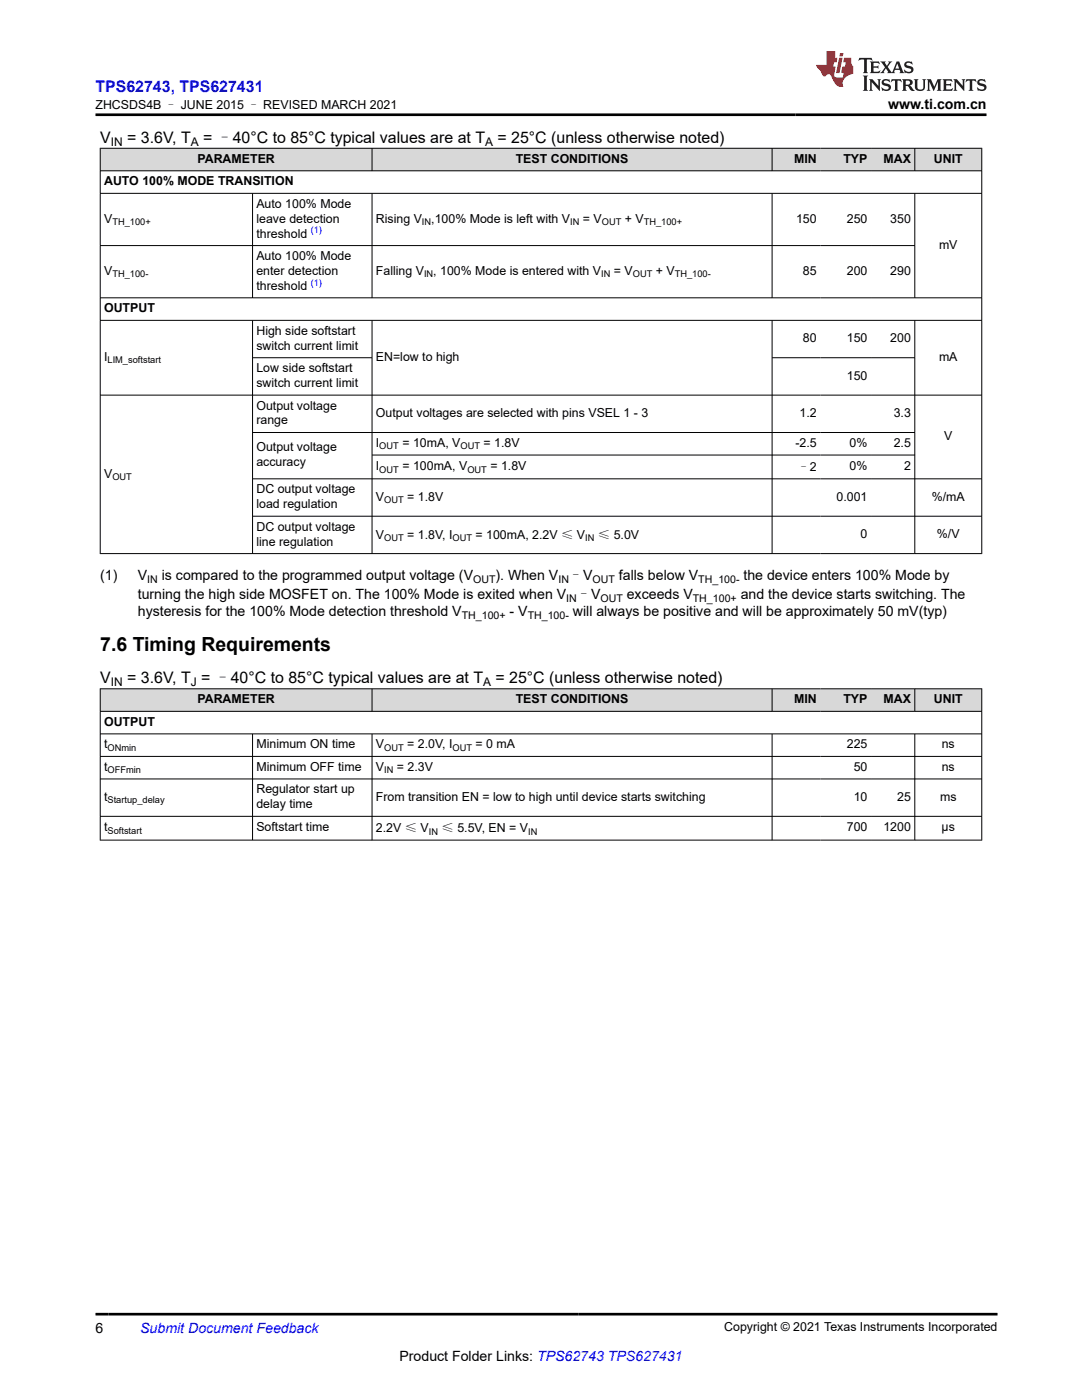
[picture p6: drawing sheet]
<svg xmlns="http://www.w3.org/2000/svg" width="216mm" height="279mm" viewBox="0 0 216 279" stroke-linecap="round" stroke-linejoin="round" font-family="sans-serif">
<defs><g id="words">
<text font-size="3.9" x="20" y="129.8">7.6 Timing Requirements</text>
<text font-size="3.2" fill="#00f" x="19.1" y="18.3">TPS62743, TPS627431</text>
<g font-size="3.2">
<text x="20" y="28.4">V</text>
<text x="25.4" y="28.4">= 3.6V, T</text>
<text x="40.5" y="28.4">= –40°C to 85°C typical values are at T</text>
<text x="99.3" y="28.4">= 25°C (unless otherwise noted)</text>
<text x="20" y="136.3">V</text>
<text x="25.4" y="136.3">= 3.6V, T = –40°C to 85°C typical values are at T</text>
<text x="98.9" y="136.3">= 25°C (unless otherwise noted)</text>
</g>
<g font-size="2.8">
<text x="177.2" y="21.7">www.ti.com.cn</text>
<text x="20" y="115.8">(1)</text>
<text x="27.5" y="115.8">V</text>
<text x="27.5" y="119.5">turning the high side MOSFET on. The 100% Mode is exited when V</text>
<text x="32.3" y="115.8">is compared to the programmed output voltage (V</text>
<text x="98.9" y="115.8">). When V</text>
<text x="113.5" y="115.8">–V</text>
<text x="115.1" y="119.5">–V</text>
<text x="123.5" y="115.8">falls below V</text>
<text x="125.1" y="119.5">exceeds V</text>
<text x="147.8" y="119.5">and the device starts switching. The</text>
<text x="148.4" y="115.8">the device enters 100% Mode by</text>
<text x="27.5" y="122.9">hysteresis for the 100% Mode detection threshold V</text>
<text x="101.7" y="122.9">- V</text>
<text x="114.3" y="122.9">will always be positive and will be approximately 50 mV(typ)</text>
<text x="19.1" y="266">6</text>
<text x="79.7" y="271.7">Product Folder Links: TPS62743 TPS627431</text>
</g>
<text font-size="2.8" fill="#00f" x="28" y="266">Submit Document Feedback</text>
<g font-size="2.5">
<text x="19" y="21.8">ZHCSDS4B – JUNE 2015 – REVISED MARCH 2021</text>
<text x="39.4" y="32.5">PARAMETER</text>
<text x="102.9" y="32.5">TEST CONDITIONS</text>
<text x="158.4" y="32.5">MIN</text>
<text x="168.3" y="32.5">TYP</text>
<text x="176.3" y="32.5">MAX</text>
<text x="186.3" y="32.5">UNIT</text>
<text x="20.8" y="37">AUTO 100% MODE TRANSITION</text>
<text x="51.2" y="41.5">Auto 100% Mode</text>
<text x="20.8" y="44.4">V</text>
<text x="51.2" y="44.4">leave detection</text>
<text x="51.2" y="47.4">threshold</text>
<text x="75" y="44.4">Rising V</text>
<text x="86.1" y="44.4">,100% Mode is left with V</text>
<text x="116.3" y="44.4">= V</text>
<text x="124.7" y="44.4">+ V</text>
<text x="158.8" y="44.4">150</text>
<text x="169" y="44.4">250</text>
<text x="177.7" y="44.4">350</text>
<text x="51.2" y="51.9">Auto 100% Mode</text>
<text x="187.4" y="49.7">mV</text>
<text x="20.8" y="54.9">V</text>
<text x="51.2" y="54.9">enter detection</text>
<text x="51.2" y="57.8">threshold</text>
<text x="75" y="54.9">Falling V</text>
<text x="86.5" y="54.9">, 100% Mode is entered with V</text>
<text x="122.5" y="54.9">= V</text>
<text x="130.9" y="54.9">+ V</text>
<text x="160.2" y="54.9">85</text>
<text x="169" y="54.9">200</text>
<text x="177.7" y="54.9">290</text>
<text x="20.8" y="62.3">OUTPUT</text>
<text x="51.2" y="66.8">High side softstart</text>
<text x="51.2" y="69.8">switch current limit</text>
<text x="160.2" y="68.3">80</text>
<text x="169" y="68.3">150</text>
<text x="177.7" y="68.3">200</text>
<text x="20.8" y="72">I</text>
<text x="51.2" y="74.3">Low side softstart</text>
<text x="51.2" y="77.2">switch current limit</text>
<text x="75" y="72">EN=low to high</text>
<text x="169" y="75.8">150</text>
<text x="187.4" y="72">mA</text>
<text x="51.2" y="81.7">Output voltage</text>
<text x="75" y="83.2">Output voltages are selected with pins VSEL 1 - 3</text>
<text x="159.5" y="83.2">1.2</text>
<text x="178.3" y="83.2">3.3</text>
<text x="51.2" y="84.7">range</text>
<text x="75" y="89.2">I</text>
<text x="80.3" y="89.2">= 10mA, V</text>
<text x="96.5" y="89.2">= 1.8V</text>
<text x="158.7" y="89.2">-2.5</text>
<text x="169.5" y="89.2">0%</text>
<text x="178.3" y="89.2">2.5</text>
<text x="188.4" y="87.8">V</text>
<text x="20.8" y="95.3">V</text>
<text x="51.2" y="90.1">Output voltage</text>
<text x="51.2" y="93.1">accuracy</text>
<text x="75" y="93.8">I</text>
<text x="80.3" y="93.8">= 100mA, V</text>
<text x="97.9" y="93.8">= 1.8V</text>
<text x="159.1" y="94">–2</text>
<text x="169.5" y="93.8">0%</text>
<text x="180.4" y="93.8">2</text>
<text x="51.2" y="98.4">DC output voltage</text>
<text x="51.2" y="101.4">load regulation</text>
<text x="75" y="99.9">V</text>
<text x="81.2" y="99.9">= 1.8V</text>
<text x="166.9" y="99.9">0.001</text>
<text x="185.9" y="99.9">%/mA</text>
<text x="51.2" y="105.9">DC output voltage</text>
<text x="75" y="107.5">V</text>
<text x="81.2" y="107.5">= 1.8V, I</text>
<text x="94.9" y="107.5">= 100mA, 2.2V ≤ V</text>
<text x="119.3" y="107.5">≤ 5.0V</text>
<text x="171.7" y="107.4">0</text>
<text x="187" y="107.4">%/V</text>
<text x="51.2" y="108.9">line regulation</text>
<text x="39.4" y="140.4">PARAMETER</text>
<text x="102.9" y="140.4">TEST CONDITIONS</text>
<text x="158.4" y="140.4">MIN</text>
<text x="168.3" y="140.4">TYP</text>
<text x="176.3" y="140.4">MAX</text>
<text x="186.3" y="140.4">UNIT</text>
<text x="20.8" y="144.9">OUTPUT</text>
<text x="20.8" y="149.3">t</text>
<text x="51.2" y="149.3">Minimum ON time</text>
<text x="75" y="149.3">V</text>
<text x="81.2" y="149.3">= 2.0V, I</text>
<text x="94.9" y="149.3">= 0 mA</text>
<text x="169" y="149.3">225</text>
<text x="187.9" y="149.3">ns</text>
<text x="20.8" y="153.8">t</text>
<text x="51.2" y="153.8">Minimum OFF time</text>
<text x="75" y="153.8">V</text>
<text x="79.2" y="153.8">= 2.3V</text>
<text x="170.4" y="153.8">50</text>
<text x="187.9" y="153.8">ns</text>
<text x="20.8" y="159.8">t</text>
<text x="51.2" y="158.3">Regulator start up</text>
<text x="51.2" y="161.3">delay time</text>
<text x="75" y="159.8">From transition EN = low to high until device starts switching</text>
<text x="170.4" y="159.8">10</text>
<text x="179" y="159.8">25</text>
<text x="187.6" y="159.8">ms</text>
<text x="20.8" y="165.9">t</text>
<text x="51.2" y="165.9">Softstart time</text>
<text x="75" y="166.1">2.2V ≤ V</text>
<text x="88.1" y="166.1">≤ 5.5V, EN = V</text>
<text x="169" y="165.9">700</text>
<text x="176.3" y="165.9">1200</text>
<text x="187.9" y="165.9">µs</text>
<text x="144.5" y="265.7">Copyright © 2021 Texas Instruments Incorporated</text>
</g>
<g font-size="2.4">
<text x="22.1" y="29.1">IN</text>
<text x="38.1" y="29.1">A</text>
<text x="96.8" y="29.1">A</text>
<text x="22.1" y="137">IN</text>
<text x="38.1" y="137">J</text>
<text x="96.4" y="137">A</text>
</g>
<g font-size="2.1">
<text x="29.4" y="116.4">IN</text>
<text x="94.4" y="116.4">OUT</text>
<text x="111.4" y="116.4">IN</text>
<text x="118.2" y="116.4">OUT</text>
<text x="139.3" y="116.4">TH_100-</text>
<text x="92.1" y="123.5">TH_100+</text>
<text x="105.3" y="123.5">TH_100-</text>
<text x="113" y="120.1">IN</text>
<text x="119.8" y="120.1">OUT</text>
<text x="138.2" y="120.1">TH_100+</text>
</g>
<g font-size="1.9">
<text x="22.4" y="44.9">TH_100+</text>
<text x="84.2" y="44.9">IN</text>
<text x="113.8" y="44.9">IN</text>
<text x="120.1" y="44.9">OUT</text>
<text x="128.5" y="44.9">TH_100+</text>
<text x="22.4" y="55.4">TH_100-</text>
<text x="84.6" y="55.4">IN</text>
<text x="120" y="55.4">IN</text>
<text x="126.3" y="55.4">OUT</text>
<text x="134.6" y="55.4">TH_100-</text>
<text x="21.5" y="72.5">LIM_softstart</text>
<text x="75.7" y="89.7">OUT</text>
<text x="91.9" y="89.7">OUT</text>
<text x="22.4" y="95.8">OUT</text>
<text x="75.7" y="94.3">OUT</text>
<text x="93.3" y="94.3">OUT</text>
<text x="76.7" y="100.4">OUT</text>
<text x="76.7" y="108">OUT</text>
<text x="90.3" y="108">OUT</text>
<text x="116.8" y="108">IN</text>
<text x="21.5" y="149.8">ONmin</text>
<text x="76.7" y="149.8">OUT</text>
<text x="90.3" y="149.8">OUT</text>
<text x="21.5" y="154.3">OFFmin</text>
<text x="76.7" y="154.3">IN</text>
<text x="21.5" y="160.3">Startup_delay</text>
<text x="21.5" y="166.4">Softstart</text>
<text x="85.6" y="166.5">IN</text>
<text x="105.4" y="166.5">IN</text>
</g>
<g font-size="1.9" fill="#00f">
<text x="62" y="46.6">(1)</text>
<text x="62" y="57">(1)</text>
</g>
</g></defs>
<g fill="#d8d8d8">
<path d="M20 29.6h175.9v4.5h-175.9z" fill-rule="evenodd"/>
<path d="M20.1 29.7h54.1v4.3h-54.1z" fill-rule="evenodd"/>
<path d="M74.3 29.7h79.7v4.3h-79.7z" fill-rule="evenodd"/>
<path d="M154.1 29.7h9.6v4.3h-9.6z" fill-rule="evenodd"/>
<path d="M163.7 29.7h10.1v4.3h-10.1z" fill-rule="evenodd"/>
<path d="M173.8 29.7h8.7v4.3h-8.7z" fill-rule="evenodd"/>
<path d="M182.6 29.7h13.2v4.3h-13.2z" fill-rule="evenodd"/>
</g>
<g fill="none" stroke="#000" stroke-width=".2">
<path d="M19.9 29.6h176.1M19.9 34.1h176.1M19.9 38.6h176.1M20 29.5v81M50.4 38.6v20.9M74.2 29.5v4.6M74.2 38.6v20.9M154.1 29.5v4.6M154.1 38.6v20.9M182.5 29.5v4.6M182.5 38.6v20.9M195.9 29.5v81"/>
<path d="M19.9 49h162.7M19.9 59.4h176.1M19.9 63.9h176.1M19.9 78.9h176.1M50.4 63.9v46.6M50.4 71.4h23.9M74.2 63.9v46.6M154.1 63.9v46.6M154.1 71.4h28.5M182.5 63.9v46.6M50.4 86.3h132.2M50.4 95.6h145.6"/>
<path d="M74.2 90.8h108.4M19.9 110.5h176.1M50.4 103h145.6"/>
</g>
<g fill="#d8d8d8">
<path d="M20 137.5h175.9v4.5h-175.9z" fill-rule="evenodd"/>
<path d="M20.1 137.5h54.1v4.4h-54.1z" fill-rule="evenodd"/>
<path d="M74.3 137.5h79.7v4.4h-79.7z" fill-rule="evenodd"/>
<path d="M154.1 137.5h9.6v4.4h-9.6z" fill-rule="evenodd"/>
<path d="M163.7 137.5h10.1v4.4h-10.1z" fill-rule="evenodd"/>
<path d="M173.8 137.5h8.7v4.4h-8.7z" fill-rule="evenodd"/>
<path d="M182.6 137.5h13.2v4.4h-13.2z" fill-rule="evenodd"/>
</g>
<g fill="none" stroke="#000" stroke-width=".2">
<path d="M19.9 137.5h176.1M20 137.4v30.3M74.2 137.4v4.6M154.1 137.4v4.6M182.5 137.4v4.6M195.9 137.4v30.3M19.9 142h176.1M19.9 146.5h176.1M19.9 151h176.1M19.9 155.5h176.1M50.4 146.5v21.2M74.2 146.5v21.2"/>
<path d="M154.1 146.5v21.2M182.5 146.5v21.2M19.9 162.9h176.1M19.9 167.7h176.1"/>
</g>
<path d="M171.5 11.6l-.2 .5 .5-.2h.6v.1v2.2l-.2 .4h1l-.2-.4v-2.2v-.1h.5l.6 .2-.2-.5zM173.6 12.3l.2 .4v1.5l-.2 .4h1.9l.1-.6a1.08 1.08 0 0 1-1.3 .2v-.7h.6l.4 .2v-.7l-.4 .2h-.6v-.5l.2-.2a1 1 0 0 1 1 .3l-.1-.5zM175.7 12.3l.9 1.1-1 1.2h.9l-.2-.2 .5-.8 .4 .8-.2 .2h1.6l-.2-.2 .2-.5h.9l.1 .5-.1 .2h.9l-.2-.3-.8-2h-.5l-.9 2.2-.9-1.1 .9-1.1h-.8l.2 .2-.4 .6-.4-.6 .2-.2zM179 12.7l.4 1h-.7zM180.7 12.4a.65 .65 0 0 0-.2 .7 .65 .65 0 0 0 .6 .5l.6 .1 .1 .3a.79 .79 0 0 1-.7 .4 .79 .79 0 0 1-.7-.5l.1 .7 .2-.1a.93 .93 0 0 0 1.1 .1 .93 .93 0 0 0 .4-1 1.46 1.46 0 0 0-1.2-.6l-.1-.3a1.09 1.09 0 0 1 1.2 .2l-.2-.6-.1 .1-.5-.2zM172.2 15.1l.2 .4v2.2l-.2 .4h1l-.2-.4v-2.2l.2-.4zM173.4 15.8l.2 .4v1.5l-.2 .4h.8l-.3-.4 .1-1.3 1.6 1.8v-2l.2-.4h-.7l.1 .2 .1 1.1-1.2-1.3zM176.2 15.9a.65 .65 0 0 0-.2 .8 .65 .65 0 0 0 .6 .4l.6 .2 .1 .2a.79 .79 0 0 1-.7 .4 .79 .79 0 0 1-.7-.5l.1 .7 .2-.1a.93 .93 0 0 0 1.1 .1 .93 .93 0 0 0 .4-.9 1.46 1.46 0 0 0-1.2-.6l-.1-.4a1.09 1.09 0 0 1 1.2 .2l-.1-.6-.2 .1-.5-.1zM177.9 15.8l-.1 .6a.63 .63 0 0 1 .8-.3v1.6l-.3 .4h1l-.2-.4v-1.6a.66 .66 0 0 1 .8 .3l-.1-.6zM180 15.8l.2 .4v1.5l-.2 .4h1l-.2-.2-.1-.7h.5l.1 .2a.79 .79 0 0 0 1.2 .6l-1-.9a.61 .61 0 0 0 .6-.6 .61 .61 0 0 0-.5-.7zM180.8 16.1h.1a.47 .47 0 0 1 .5 .1 .47 .47 0 0 1 .1 .5l-.1 .1-.7 .1zM182.3 15.8l.2 .2a2.27 2.27 0 0 0 .4 2 1.04 1.04 0 0 0 1.7-.7v-1.3l.2-.2h-.8l.2 .4v1.1a.6 .6 0 0 1-.6 .6 .6 .6 0 0 1-.6-.6v-1.1l.3-.4zM184.9 15.8l.2 .4v1.5l-.2 .4h.8l-.3-.4v-1.4l.9 1.9 .9-1.9v1.4l-.3 .4h1l-.2-.4v-1.5l.2-.4h-.8l-.7 1.5-.6-1.5zM188.1 15.8l.2 .4v1.5l-.2 .4h1.9l.1-.6a1.09 1.09 0 0 1-1.3 .2v-.7h.6l.4 .2v-.6l-.4 .2h-.6v-.6l.2-.1a1.01 1.01 0 0 1 1 .3l-.1-.6zM190.2 15.8l.3 .4v1.5l-.3 .4h.8l-.2-.4v-1.3l1.6 1.8v-2l.2-.4h-.7l.2 .2v1.1l-1.2-1.3zM192.8 15.8l-.1 .6a.63 .63 0 0 1 .8-.3v1.6l-.3 .4h1l-.2-.4v-1.6a.66 .66 0 0 1 .8 .3l-.1-.6zM195.2 15.9a.65 .65 0 0 0-.2 .8 .65 .65 0 0 0 .6 .4l.6 .2 .2 .2a.79 .79 0 0 1-.7 .4 .79 .79 0 0 1-.7-.5l.1 .7 .2-.1a.93 .93 0 0 0 1 .1 .93 .93 0 0 0 .5-.9 1.46 1.46 0 0 0-1.3-.6v-.4a1.09 1.09 0 0 1 1.2 .2l-.2-.6-.2 .1-.5-.1z" fill="#231f20"/>
<path d="M164.9 10.2v2.8h-2l.1 .3 .8 1a.95 .95 0 0 0 1 .9 .59 .59 0 0 1 .5-.4 .59 .59 0 0 1 .5 .4l.4 .7a1.59 1.59 0 0 0 2.1 1.4 1.61 1.61 0 0 1 1-2.3l1-.3-.1-1.5a1.59 1.59 0 0 1-.3-1.7h-1.5l-.2 .9h.6l-.2 .9h-.5l-.2 1v.2l.4 .1-.1 .9h-.7a.73 .73 0 0 1-1-.7l.3-1.5h-.5l.1-.9h.5l.2-.9h-.5v-1.3zM167.4 11.5l-.6 3.1h.7l.6-3.1zM167.6 10.6l-.1 .6h.7l.1-.6z" fill="#ed1c24"/>
<path d="M19.1 22.9h177.8M19.1 262.3h179.9" fill="none" stroke="#000" stroke-width=".53"/>
<use href="#words"/>
</svg>
